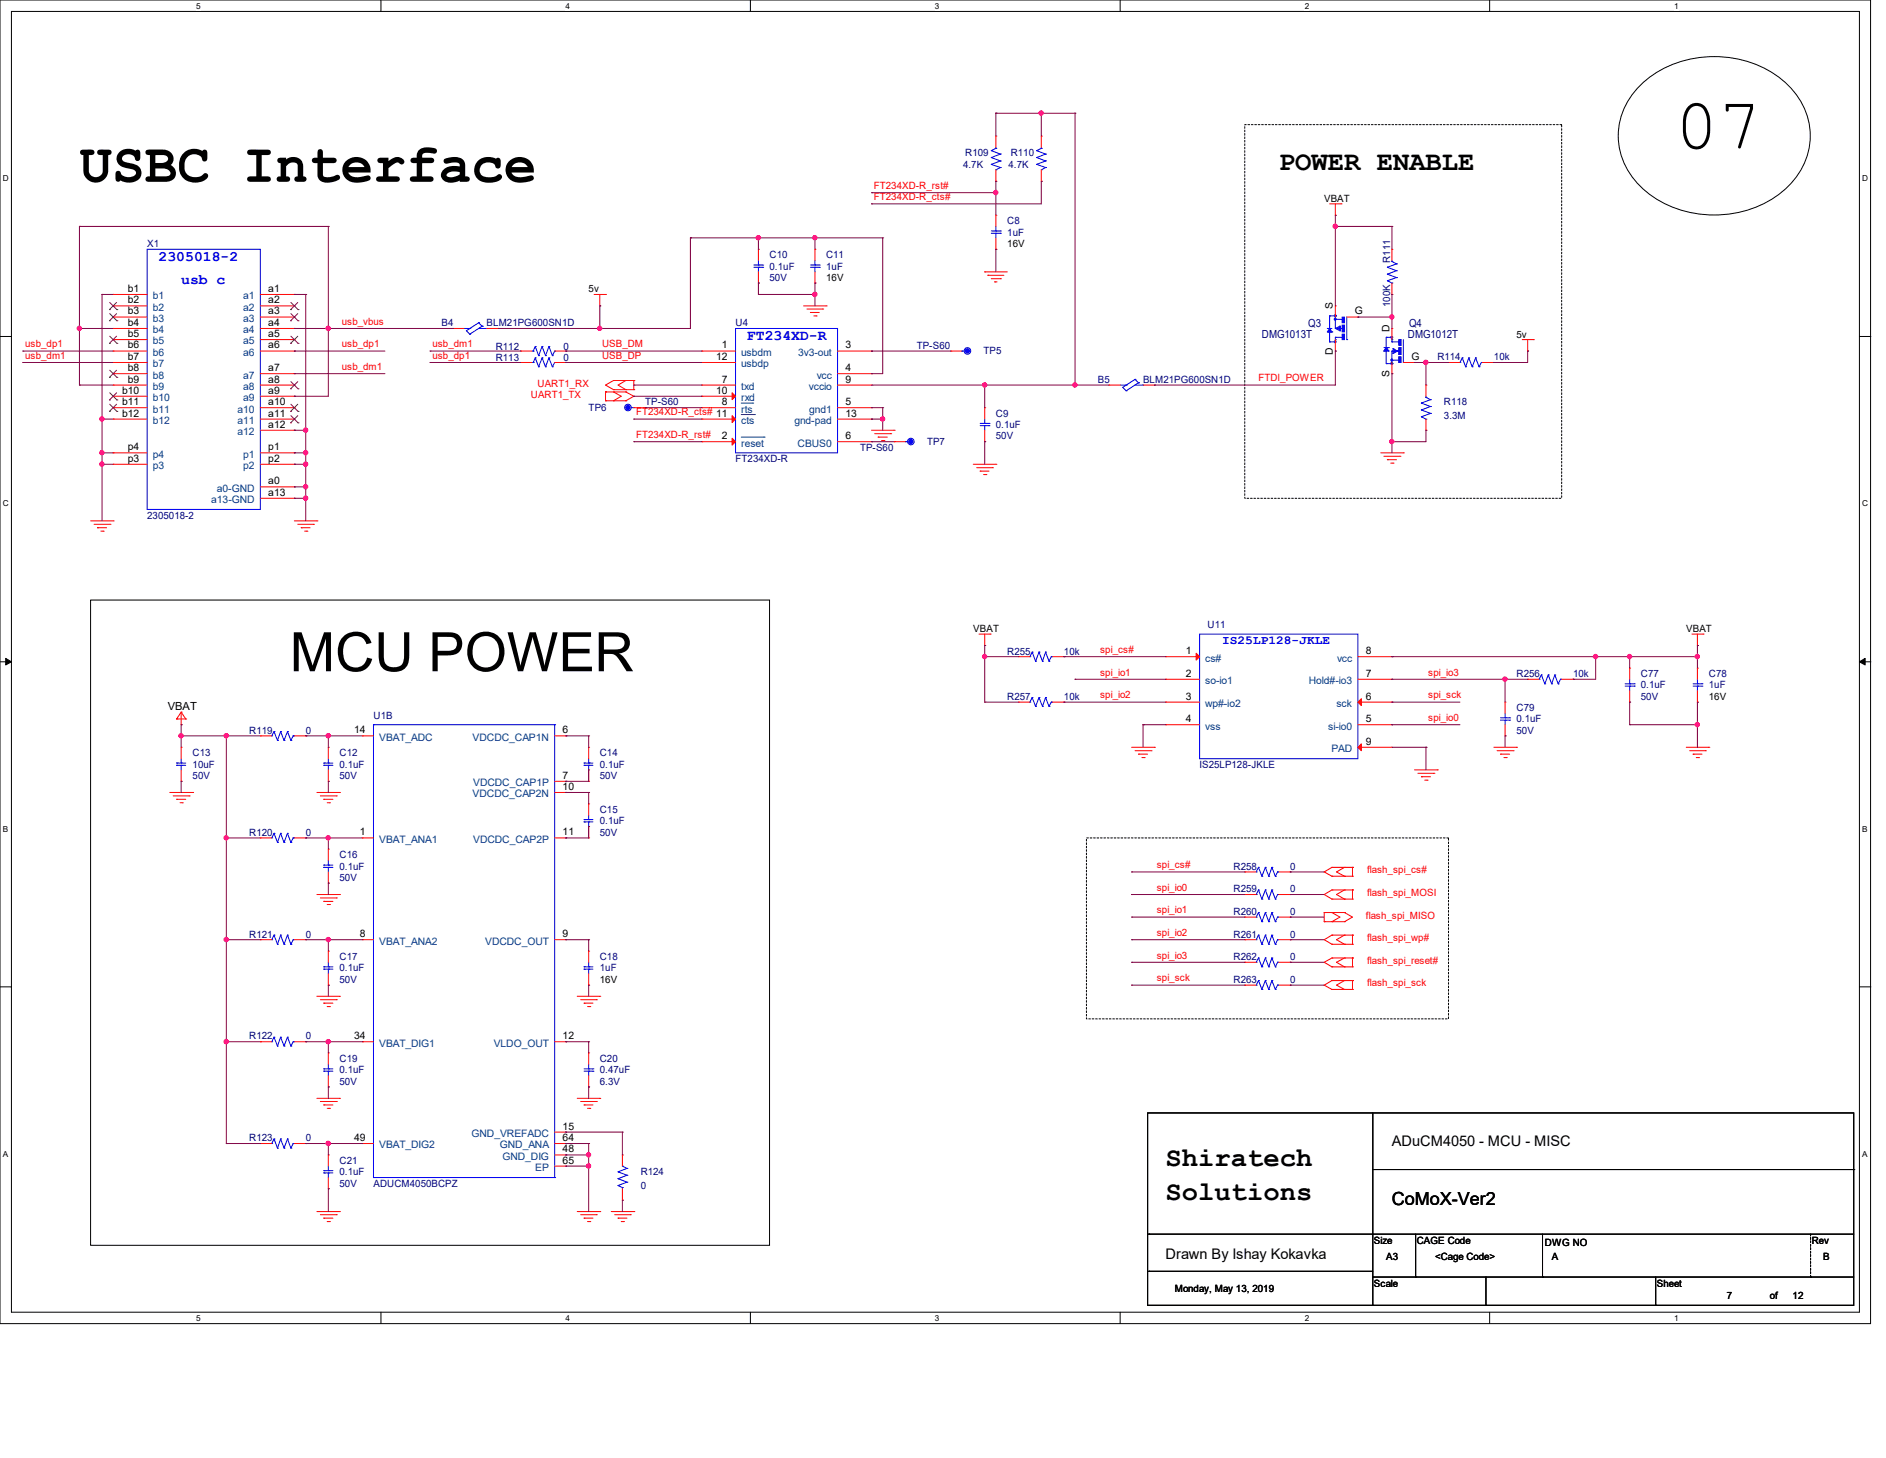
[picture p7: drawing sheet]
<svg xmlns="http://www.w3.org/2000/svg" width="279mm" height="216mm" viewBox="0 0 279 216" stroke-linecap="round" stroke-linejoin="round" font-family="sans-serif">
<defs><g id="words">
<text font-size="10.7" x="248.1" y="22">07</text>
<g font-size="8.1">
<text x="11.8" y="26.9">USBC Interface</text>
<text x="42.9" y="99.4">MCU POWER</text>
</g>
<g font-size="4">
<text x="189.4" y="25.2">POWER ENABLE</text>
<text x="172.7" y="172.7">Shiratech</text>
<text x="172.7" y="177.8">Solutions</text>
</g>
<text font-size="2.7" x="206.2" y="178.4">CoMoX-Ver2</text>
<g font-size="2.2" fill="#00f">
<text x="23.5" y="38.7">2305018-2</text>
<text x="26.8" y="42">usb c</text>
<text x="110.7" y="50.4">FT234XD-R</text>
</g>
<g font-size="2.2">
<text x="206.2" y="169.6">ADuCM4050 - MCU - MISC</text>
<text x="172.7" y="186.4">Drawn By Ishay Kokavka</text>
</g>
<text font-size="1.8" fill="#00f" x="181.1" y="95.4">IS25LP128-JKLE</text>
<g font-size="1.7" fill="#000080">
<text x="186.9" y="50.1">DMG1013T</text>
<text x="193.8" y="48.4">Q3</text>
<text x="208.6" y="50.1">DMG1012T</text>
<text x="208.7" y="48.4">Q4</text>
</g>
<text font-size="1.7" x="24.8" y="105.1">VBAT</text>
<g font-size="1.5" fill="#000080">
<text x="143" y="23.2">R109</text>
<text x="149.7" y="23.2">R110</text>
<text x="142.7" y="24.8">4.7K</text>
<text x="149.4" y="24.8">4.7K</text>
<text x="149.2" y="33.2">C8</text>
<text x="149.2" y="34.9">1uF</text>
<text x="21.8" y="36.6">X1</text>
<text x="114" y="38.3">C10</text>
<text x="114" y="39.9">0.1uF</text>
<text x="114" y="41.6">50V</text>
<text x="122.4" y="38.3">C11</text>
<text x="122.4" y="39.9">1uF</text>
<text x="206" y="38.9" transform="rotate(-90 206 38.9)">R111</text>
<text x="206" y="45.5" transform="rotate(-90 206 45.5)">100K</text>
<text x="65.4" y="48.3">B4</text>
<text x="72.1" y="48.3">BLM21PG600SN1D</text>
<text x="73.4" y="51.8">R112</text>
<text x="73.4" y="53.5">R113</text>
<text x="83.5" y="51.8">0</text>
<text x="83.5" y="53.5">0</text>
<text x="109" y="48.3">U4</text>
<text x="135.8" y="51.6">TP-S60</text>
<text x="145.7" y="52.5">TP5</text>
<text x="212.9" y="53.3">R114</text>
<text x="221.3" y="53.3">10k</text>
<text x="162.6" y="56.7">B5</text>
<text x="169.3" y="56.7">BLM21PG600SN1D</text>
<text x="87.2" y="60.9">TP6</text>
<text x="95.6" y="60">TP-S60</text>
<text x="137.3" y="65.9">TP7</text>
<text x="147.5" y="61.7">C9</text>
<text x="147.5" y="63.4">0.1uF</text>
<text x="147.5" y="65.1">50V</text>
<text x="213.9" y="60">R118</text>
<text x="213.9" y="62.1">3.3M</text>
<text x="109" y="68.4">FT234XD-R</text>
<text x="127.4" y="66.8">TP-S60</text>
<text x="21.8" y="76.8">2305018-2</text>
<text x="178.9" y="92.9">U11</text>
<text x="149.2" y="96.9">R255</text>
<text x="157.6" y="96.9">10k</text>
<text x="224.7" y="100.3">R256</text>
<text x="233.1" y="100.3">10k</text>
<text x="243.1" y="100.3">C77</text>
<text x="243.1" y="101.9">0.1uF</text>
<text x="253.2" y="100.3">C78</text>
<text x="253.2" y="101.9">1uF</text>
<text x="55.3" y="106.5">U1B</text>
<text x="149.2" y="103.6">R257</text>
<text x="157.6" y="103.6">10k</text>
<text x="224.7" y="105.3">C79</text>
<text x="224.7" y="107">0.1uF</text>
<text x="243.1" y="103.6">50V</text>
<text x="28.5" y="112">C13</text>
<text x="28.5" y="113.7">10uF</text>
<text x="36.9" y="108.7">R119</text>
<text x="45.3" y="108.7">0</text>
<text x="50.3" y="112">C12</text>
<text x="50.3" y="113.7">0.1uF</text>
<text x="88.9" y="112">C14</text>
<text x="88.9" y="113.7">0.1uF</text>
<text x="177.7" y="113.7">IS25LP128-JKLE</text>
<text x="224.7" y="108.7">50V</text>
<text x="28.5" y="115.4">50V</text>
<text x="50.3" y="115.4">50V</text>
<text x="88.9" y="115.4">50V</text>
<text x="36.9" y="123.7">R120</text>
<text x="45.3" y="123.7">0</text>
<text x="88.9" y="120.4">C15</text>
<text x="88.9" y="122.1">0.1uF</text>
<text x="88.9" y="123.7">50V</text>
<text x="50.3" y="127.1">C16</text>
<text x="50.3" y="128.8">0.1uF</text>
<text x="50.3" y="130.5">50V</text>
<text x="182.8" y="128.8">R258</text>
<text x="191.1" y="128.8">0</text>
<text x="182.8" y="132.1">R259</text>
<text x="182.8" y="135.5">R260</text>
<text x="191.1" y="132.1">0</text>
<text x="191.1" y="135.5">0</text>
<text x="36.9" y="138.9">R121</text>
<text x="45.3" y="138.9">0</text>
<text x="50.3" y="142.2">C17</text>
<text x="50.3" y="143.9">0.1uF</text>
<text x="88.9" y="142.2">C18</text>
<text x="88.9" y="143.9">1uF</text>
<text x="182.8" y="138.9">R261</text>
<text x="182.8" y="142.2">R262</text>
<text x="191.1" y="138.9">0</text>
<text x="191.1" y="142.2">0</text>
<text x="50.3" y="145.5">50V</text>
<text x="182.8" y="145.5">R263</text>
<text x="191.1" y="145.5">0</text>
<text x="36.9" y="153.9">R122</text>
<text x="45.3" y="153.9">0</text>
<text x="50.3" y="157.3">C19</text>
<text x="50.3" y="159">0.1uF</text>
<text x="50.3" y="160.6">50V</text>
<text x="88.9" y="157.3">C20</text>
<text x="88.9" y="159">0.47uF</text>
<text x="88.9" y="160.6">6.3V</text>
<text x="36.9" y="169">R123</text>
<text x="45.3" y="169">0</text>
<text x="50.3" y="172.4">C21</text>
<text x="50.3" y="174">0.1uF</text>
<text x="50.3" y="175.7">50V</text>
<text x="55.3" y="175.7">ADUCM4050BCPZ</text>
<text x="94.9" y="174">R124</text>
<text x="94.9" y="176.1">0</text>
</g>
<g font-size="1.5" fill="#f00">
<text x="129.5" y="28">FT234XD-R_rst#</text>
<text x="129.5" y="29.6">FT234XD-R_cts#</text>
<text x="3.7" y="51.4">usb_dp1</text>
<text x="3.7" y="53.1">usb_dm1</text>
<text x="50.6" y="48.1">usb_vbus</text>
<text x="50.6" y="51.4">usb_dp1</text>
<text x="64.1" y="51.4">usb_dm1</text>
<text x="64.1" y="53.1">usb_dp1</text>
<text x="89.2" y="51.4">USB_DM</text>
<text x="89.2" y="53.1">USB_DP</text>
<text x="50.6" y="54.8">usb_dm1</text>
<text x="78.7" y="58.9">UART1_TX</text>
<text x="79.6" y="57.4">UART1_RX</text>
<text x="186.4" y="56.5">FTDI_POWER</text>
<text x="94.2" y="61.5">FT234XD-R_cts# 11</text>
<text x="94.2" y="64.9">FT234XD-R_rst#</text>
<text x="163" y="96.7">spi_cs#</text>
<text x="163" y="100">spi_io1</text>
<text x="211.6" y="100">spi_io3</text>
<text x="163" y="103.4">spi_io2</text>
<text x="211.6" y="103.4">spi_sck</text>
<text x="211.6" y="106.8">spi_io0</text>
<text x="171.4" y="128.6">spi_cs#</text>
<text x="171.4" y="131.9">spi_io0</text>
<text x="202.5" y="129.3">flash_spi_cs#</text>
<text x="171.4" y="135.3">spi_io1</text>
<text x="202.4" y="136.1">flash_spi_MISO</text>
<text x="202.5" y="132.6">flash_spi_MOSI</text>
<text x="171.4" y="138.6">spi_io2</text>
<text x="171.4" y="141.9">spi_io3</text>
<text x="202.5" y="139.3">flash_spi_wp#</text>
<text x="202.5" y="142.7">flash_spi_reset#</text>
<text x="171.4" y="145.3">spi_sck</text>
<text x="202.5" y="146.1">flash_spi_sck</text>
</g>
<g font-size="1.5">
<text x="196.2" y="29.9">VBAT</text>
<text x="122.4" y="41.6">16V</text>
<text x="149.2" y="36.6">16V</text>
<text x="18.9" y="43.2">b1</text>
<text x="18.9" y="44.9">b2</text>
<text x="18.9" y="46.6">b3</text>
<text x="39.8" y="43.2">a1</text>
<text x="39.8" y="44.9">a2</text>
<text x="39.8" y="46.6">a3</text>
<text x="87.2" y="43.3">5v</text>
<text x="197.4" y="45.8" transform="rotate(-90 197.4 45.8)">S</text>
<text x="200.7" y="46.6">G</text>
<text x="18.9" y="48.3">b4</text>
<text x="18.9" y="49.9">b5</text>
<text x="18.9" y="51.6">b6</text>
<text x="18.9" y="53.3">b7</text>
<text x="39.8" y="48.3">a4</text>
<text x="39.8" y="49.9">a5</text>
<text x="39.8" y="51.6">a6</text>
<text x="106.1" y="53.3">12</text>
<text x="106.9" y="51.6">1</text>
<text x="125.3" y="51.6">3</text>
<text x="197.4" y="52.6" transform="rotate(-90 197.4 52.6)">D</text>
<text x="205.8" y="49.1" transform="rotate(-90 205.8 49.1)">D</text>
<text x="209.1" y="53.3">G</text>
<text x="224.7" y="50">5v</text>
<text x="18.1" y="58.3">b10</text>
<text x="18.1" y="60">b11</text>
<text x="18.9" y="54.9">b8</text>
<text x="18.9" y="56.6">b9</text>
<text x="39.8" y="54.9">a7</text>
<text x="39.8" y="56.6">a8</text>
<text x="39.8" y="58.3">a9</text>
<text x="39.8" y="60">a10</text>
<text x="106.1" y="58.3">10</text>
<text x="106.9" y="56.6">7</text>
<text x="106.9" y="60">8</text>
<text x="125.3" y="54.9">4</text>
<text x="125.3" y="56.6">9</text>
<text x="125.3" y="60">5</text>
<text x="205.8" y="55.9" transform="rotate(-90 205.8 55.9)">S</text>
<text x="18.1" y="61.7">b12</text>
<text x="39.8" y="61.7">a11</text>
<text x="39.8" y="63.3">a12</text>
<text x="106.9" y="65">2</text>
<text x="125.3" y="61.7">13</text>
<text x="125.3" y="65">6</text>
<text x="18.9" y="68.4">p3</text>
<text x="18.9" y="66.7">p4</text>
<text x="39.8" y="66.7">p1</text>
<text x="39.8" y="68.4">p2</text>
<text x="39.8" y="71.7">a0</text>
<text x="39.8" y="73.4">a13</text>
<text x="144.2" y="93.6">VBAT</text>
<text x="249.8" y="93.6">VBAT</text>
<text x="175.7" y="96.9">1</text>
<text x="175.7" y="100.2">2</text>
<text x="202.4" y="96.9">8</text>
<text x="202.4" y="100.2">7</text>
<text x="175.7" y="103.6">3</text>
<text x="175.7" y="106.9">4</text>
<text x="202.4" y="103.6">6</text>
<text x="202.4" y="106.9">5</text>
<text x="253.2" y="103.6">16V</text>
<text x="52.5" y="108.6">14</text>
<text x="83.4" y="108.6">6</text>
<text x="202.4" y="110.3">9</text>
<text x="83.4" y="115.3">7</text>
<text x="83.4" y="117">10</text>
<text x="53.3" y="123.7">1</text>
<text x="83.4" y="123.7">11</text>
<text x="53.3" y="138.8">8</text>
<text x="83.4" y="138.8">9</text>
<text x="88.9" y="145.5">16V</text>
<text x="52.5" y="153.9">34</text>
<text x="83.4" y="153.9">12</text>
<text x="83.4" y="167.3">15</text>
<text x="52.5" y="169">49</text>
<text x="83.4" y="172.3">65</text>
<text x="83.4" y="169">64</text>
<text x="83.4" y="170.6">48</text>
<text x="203.5" y="184.3">Size</text>
<text x="209.9" y="184.3">CAGE Code</text>
<text x="228.9" y="184.4">DWG NO</text>
<text x="268.4" y="184.3">Rev</text>
<text x="174" y="191.3">Monday, May 13, 2019</text>
<text x="203.5" y="190.6">Scale</text>
<text x="205.4" y="186.6">A3</text>
<text x="212.6" y="186.6">&lt;Cage Code&gt;</text>
<text x="229.9" y="186.6">A</text>
<text x="245.4" y="190.6">Sheet</text>
<text x="270.1" y="186.6">B</text>
<text x="255.8" y="192.3">7</text>
<text x="262.2" y="192.3">of</text>
<text x="265.6" y="192.3">12</text>
</g>
<g font-size="1.5" fill="#004080">
<text x="22.6" y="44.3">b1</text>
<text x="22.6" y="46">b2</text>
<text x="22.6" y="47.7">b3</text>
<text x="36" y="44.3">a1</text>
<text x="36" y="46">a2</text>
<text x="36" y="47.7">a3</text>
<text x="22.6" y="49.4">b4</text>
<text x="22.6" y="51">b5</text>
<text x="22.6" y="52.7">b6</text>
<text x="36" y="49.4">a4</text>
<text x="36" y="51">a5</text>
<text x="36" y="52.7">a6</text>
<text x="109.8" y="52.7">usbdm</text>
<text x="118.2" y="52.7">3v3-out</text>
<text x="22.6" y="54.4">b7</text>
<text x="22.6" y="56">b8</text>
<text x="22.6" y="57.7">b9</text>
<text x="22.6" y="59.4">b10</text>
<text x="36" y="56">a7</text>
<text x="36" y="57.7">a8</text>
<text x="36" y="59.4">a9</text>
<text x="109.8" y="54.4">usbdp</text>
<text x="109.8" y="57.7">txd</text>
<text x="109.8" y="59.4">rxd</text>
<text x="119.8" y="57.7">vccio</text>
<text x="121" y="56">vcc</text>
<text x="22.6" y="61.1">b11</text>
<text x="22.6" y="62.8">b12</text>
<text x="35.2" y="61.1">a10</text>
<text x="35.2" y="62.8">a11</text>
<text x="35.2" y="64.4">a12</text>
<text x="109.8" y="61.1">rts</text>
<text x="109.8" y="62.8">cts</text>
<text x="117.7" y="62.8">gnd-pad</text>
<text x="119.9" y="61.1">gnd1</text>
<text x="22.6" y="69.5">p3</text>
<text x="22.6" y="67.8">p4</text>
<text x="36" y="67.8">p1</text>
<text x="36" y="69.5">p2</text>
<text x="109.8" y="66.1">reset</text>
<text x="118.2" y="66.1">CBUS0</text>
<text x="31.3" y="74.5">a13-GND</text>
<text x="32.1" y="72.8">a0-GND</text>
<text x="178.6" y="98">cs#</text>
<text x="178.6" y="101.3">so-io1</text>
<text x="193.9" y="101.3">Hold#-io3</text>
<text x="198.1" y="98">vcc</text>
<text x="178.6" y="104.7">wp#-io2</text>
<text x="198" y="104.7">sck</text>
<text x="56.2" y="109.7">VBAT_ADC</text>
<text x="70" y="109.7">VDCDC_CAP1N</text>
<text x="178.6" y="108">vss</text>
<text x="196.8" y="108">si-io0</text>
<text x="197.2" y="111.4">PAD</text>
<text x="70" y="118.1">VDCDC_CAP2N</text>
<text x="70.1" y="116.4">VDCDC_CAP1P</text>
<text x="56.2" y="124.8">VBAT_ANA1</text>
<text x="70.1" y="124.8">VDCDC_CAP2P</text>
<text x="56.2" y="139.9">VBAT_ANA2</text>
<text x="71.9" y="139.9">VDCDC_OUT</text>
<text x="56.2" y="155">VBAT_DIG1</text>
<text x="73.2" y="155">VLDO_OUT</text>
<text x="56.2" y="170.1">VBAT_DIG2</text>
<text x="69.8" y="168.4">GND_VREFADC</text>
<text x="74" y="170.1">GND_ANA</text>
<text x="74.4" y="171.7">GND_DIG</text>
<text x="79.3" y="173.4">EP</text>
</g>
<g font-size="1.2">
<text x="29" y="1.3">5</text>
<text x="83.8" y="1.3">4</text>
<text x="138.5" y="1.3">3</text>
<text x="193.3" y="1.3">2</text>
<text x="248" y="1.3">1</text>
<text x=".4" y="26.8">D</text>
<text x="275.9" y="26.8">D</text>
<text x=".4" y="75">C</text>
<text x="275.9" y="75">C</text>
<text x=".4" y="123.1">B</text>
<text x="275.9" y="123.1">B</text>
<text x=".4" y="171.3">A</text>
<text x="275.9" y="171.3">A</text>
<text x="29" y="195.6">5</text>
<text x="83.8" y="195.6">4</text>
<text x="138.5" y="195.6">3</text>
<text x="193.3" y="195.6">2</text>
<text x="248" y="195.6">1</text>
</g>
</g></defs>
<path d="M0 0h277.1v196h-277.1zM1.7 1.7h273.8v192.6h-273.8z" fill="none" stroke="#000" stroke-width=".15"/>
<g fill="#fff">
<path d="M29 .2h.7v1.3h-.7z"/>
<path d="M29 194.5h.7v1.3h-.7z"/>
</g>
<path d="M56.4 0v1.7M56.4 194.3v1.7" fill="none" stroke="#000" stroke-width=".15"/>
<g fill="#fff">
<path d="M83.8 .2h.6v1.3h-.6z"/>
<path d="M83.8 194.5h.6v1.3h-.6z"/>
</g>
<path d="M111.2 0v1.7M111.2 194.3v1.7" fill="none" stroke="#000" stroke-width=".15"/>
<g fill="#fff">
<path d="M138.5 .2h.6v1.3h-.6z"/>
<path d="M138.5 194.5h.6v1.3h-.6z"/>
</g>
<path d="M165.9 0v1.7M165.9 194.3v1.7" fill="none" stroke="#000" stroke-width=".15"/>
<g fill="#fff">
<path d="M193.3 .2h.6v1.3h-.6z"/>
<path d="M193.3 194.5h.6v1.3h-.6z"/>
</g>
<path d="M220.7 0v1.7M220.7 194.3v1.7" fill="none" stroke="#000" stroke-width=".15"/>
<g fill="#fff">
<path d="M248 .2h.7v1.3h-.7z"/>
<path d="M248 194.5h.7v1.3h-.7z"/>
<path d="M.4 25.7h.9v1.4h-.9z"/>
<path d="M275.9 25.7h.8v1.4h-.8z"/>
<path d="M.4 73.9h.9v1.3h-.9z"/>
<path d="M275.9 73.9h.8v1.3h-.8z"/>
</g>
<path d="M0 49.8h1.7M275.5 49.8h1.7" fill="none" stroke="#000" stroke-width=".15"/>
<g fill="#fff">
<path d="M.4 122h.8v1.4h-.8z"/>
<path d="M275.9 122h.7v1.4h-.7z"/>
</g>
<path d="M0 98h1.7M275.5 98h1.7" fill="none" stroke="#000" stroke-width=".15"/>
<path d="M.8 97.5l.9 .5-.9 .5zM275.5 98l.8-.5v1z" fill="#000" stroke="#000" stroke-width=".15"/>
<g fill="#fff">
<path d="M.4 170.2h.8v1.3h-.8z"/>
<path d="M275.9 170.2h.7v1.3h-.7z"/>
</g>
<g fill="none" stroke="#000" stroke-width=".15">
<path d="M243.4 12.3a16.3 16.3 0 0 1 21.1 0 10.3 10.3 0 0 1 0 15.7 16.3 16.3 0 0 1-21.1 0 10.3 10.3 0 0 1 0-15.7zM13.4 88.9h100.6v95.5h-100.6zM0 146.1h1.7M275.5 146.1h1.7M170 164.8h104.6v28.5h-104.6zM203.4 173.2h71.2M203.4 164.8v28.5M274.6 173.2h.1M170.2 188.3h.1M170.2 182.8h.1M170.2 188.3h33.2M170.2 182.8h104.4"/>
<path d="M203.4 189.1h.1M203.4 193.3h.1M203.4 189.1h71.2M209.7 189.1h.1M209.7 182.8v6.3M220.1 193.3h.1M220.1 189.1v4.2M228.5 189.1h.1M228.5 182.8v6.3M245.3 193.3h.1M245.3 189.1v4.2"/>
</g>
<path d="M184.4 18.5h47v55.3h-47zM268.2 182.8v6.3M268.2 189.1h.1" fill="none" stroke="#000" stroke-width=".15" stroke-dasharray=".3"/>
<path d="M161 124.1h53.6v26.8h-53.6z" fill="none" stroke="#000" stroke-width=".15" stroke-dasharray=".3 .3"/>
<g fill="none" stroke="#f00" stroke-width=".15">
<path d="M112.4 36.9h.1M112.4 36.9v1.7M120.7 36.9h.1M120.7 36.9v1.7M147.5 26.8h.1M147.5 20.2h.1M147.5 31.9h.1M147.5 36.9h.1M147.5 20.2v1.6M147.5 25.1v1.7M147.5 31.9v1.6M147.5 35.2v1.7"/>
<path d="M154.3 26.8h.1M154.3 20.2h.1M154.3 20.2v1.6M154.3 25.1v1.7M197 30.2h1.7M197.8 31.9h.1M197.8 30.2v1.7M198.7 30.2h.1M206.2 36.9h.1M206.2 36.9v1.7M16.8 43.6h.1M16.8 45.3h.1"/>
<path d="M16.8 46.9h.1M16.8 48.6h.1M16.8 50.3h.1M16.8 52h.1M16.8 53.7h.1M16.8 55.3h.1M16.8 57h.1M16.8 58.7h.1M16.8 45.3h5M16.8 43.6h5M16.8 50.3h5M16.8 52h5"/>
<path d="M16.8 53.7h5M16.8 48.6h5M16.8 46.9h5M16.8 55.3h5M16.8 57h5M16.8 58.7h5M38.6 45.3h5M38.6 43.6h5M38.6 50.3h5M38.6 52h5M38.6 48.6h5M38.6 46.9h5"/>
<path d="M38.6 55.3h5M38.6 57h5M38.6 58.7h5M43.6 43.6h.1M43.6 45.3h.1M43.6 46.9h.1M43.6 48.6h.1M43.6 50.3h.1M43.6 52h.1M43.6 55.3h.1M43.6 57h.1M43.6 58.7h.1"/>
<path d="M67.1 48.6h.1M67.1 48.6h1.6M72.1 48.6h1.7M73.8 48.6h.1M77.1 52h.1M77.1 53.7h.1M77.1 52h1.7M77.1 53.7h1.7M82.2 52h1.6M82.2 53.7h1.6M83.8 52h.1M83.8 53.7h.1"/>
<path d="M88 43.6h1.7M88.9 45.3h.1M88.9 43.6v1.7M89.7 43.6h.1M89.7 58h.1M89.7 59.4h.1M89.7 58v1.4M89.7 58h3M89.7 59.4h3M90.9 58h.1M90.9 59.4h.1M90.9 56.3h.1"/>
<path d="M90.9 57.7h.1M90.9 58l1.1 .7-1.1 .7M90.9 56.3l-1.2 .7 1.2 .7M90.9 56.3h3M90.9 57.7h3M92.7 58h.1M92.7 59.4h.1M92.7 56.3h.1M92.7 57.7h.1M92.7 58l1.2 .7-1.2 .7M92.7 56.3l-1.1 .7 1.1 .7M93.9 56.3h.1"/>
<path d="M93.9 57.7h.1M93.9 56.3v1.4M104 52h.1M104 53.7h.1M104 57h.1M104 58.7h.1M104 52h5M104 53.7h5M104 57h5M104 58.7h5M112.4 41.9h.1M112.4 40.3v1.6"/>
<path d="M119 45.3h3.4M119.5 45.8h2.4M120.1 46.3h.1M120.1 46.3h1.3M120.6 46.8h.3M120.7 41.9h.1M120.7 40.3v1.6M120.9 46.8h.1M121.9 45.8h.1M122.4 45.3h.1M124.1 52h5M124.1 55.3h5"/>
<path d="M124.1 57h5M129.1 52h.1M129.1 55.3h.1M129.1 57h.1M140.8 52h.1M140.8 52h1.7M145.9 40.3h.1M145.9 40.3h3.3M146.3 40.8h.1M146.3 40.8h2.4M146.9 41.3h1.3M147.4 41.7h.1"/>
<path d="M147.4 41.7h.3M148.2 41.3h.1M164.3 57h.1M164.3 57h1.7M169.3 57h1.7M171 57h.1M197.8 52h.1M197.8 45.3h.1M197.8 45.3v1.6M197.8 50.3v1.7M199.5 46.9h1.7M201.2 46.9h.1"/>
<path d="M206.2 43.6h.1M206.2 48.6h.1M206.2 55.3h.1M206.2 41.9v1.7M206.2 48.6v1.7M206.2 53.7v1.6M207.9 53.7h1.6M209.5 53.7h.1M211.2 57h.1M211.2 57v1.7M214.6 53.7h.1M214.6 53.7h1.7"/>
<path d="M219.6 53.7h1.7M221.3 53.7h.1M225.5 50.3h1.7M226.3 52h.1M226.3 50.3v1.7M227.2 50.3h.1M13.4 77.1h3.4M13.9 77.6h2.4M14.4 78.1h.1M14.4 78.1h1.4M14.9 78.7h.4M15.3 78.7h.1"/>
<path d="M16.3 77.6h.1M16.8 77.1h.1M16.8 60.4h.1M16.8 62.1h.1M16.8 68.7h.1M16.8 67.1h.1M16.8 68.7h5M16.8 67.1h5M16.8 60.4h5M16.8 62.1h5M38.6 63.7h5M38.6 68.7h5"/>
<path d="M38.6 67.1h5M38.6 60.4h5M38.6 62.1h5M38.6 72.1h5M38.6 73.8h5M43.6 60.4h.1M43.6 62.1h.1M43.6 63.7h.1M43.6 67.1h.1M43.6 68.7h.1M43.6 72.1h.1M43.6 73.8h.1"/>
<path d="M43.6 77.1h3.3M44.1 77.6h2.3M44.6 78.1h.1M44.6 78.1h1.3M45.1 78.7h.4M45.5 78.7h.1M46.4 77.6h.1M46.9 77.1h.1M93.9 60.4h1.7M95.6 60.4h.1M104 60.4h.1M104 62.1h.1"/>
<path d="M104 65.4h.1M104 60.4h5M104 65.4h5M104 62.1h5M124.1 60.4h5M124.1 65.4h5M124.1 62.1h5M129.1 60.4h.1M129.1 62.1h.1M129.1 65.4h.1M129.1 63.7h3.4M129.6 64.2h2.4"/>
<path d="M130.1 64.7h.1M130.1 64.7h1.3M130.6 65.2h.3M130.9 65.2h.1M132 64.2h.1M132.5 63.7h.1M132.5 65.4h.1M132.5 65.4h1.6M144.2 68.7h3.3M144.7 69.3h2.3M145.2 69.8h.1M145.2 69.8h1.3"/>
<path d="M145.7 70.3h.3M145.9 60.4h.1M145.9 65.4h.1M145.9 60.4v1.7M145.9 63.7v1.7M146 70.3h.1M147 69.3h.1M147.5 68.7h.1M204.6 67.1h3.3M205 67.6h2.4M205.5 68.1h.1M205.5 68.1h1.4"/>
<path d="M206 68.6h.4M206.4 68.6h.1M207.4 67.6h.1M207.9 67.1h.1M211.2 63.7h.1M211.2 62.1v1.6M145 93.9h1.7M145.9 95.6h.1M145.9 93.9v1.7M146.7 93.9h.1M150.9 97.2h.1M150.9 97.2h1.7"/>
<path d="M155.9 97.2h1.7M157.6 97.2h.1M172.7 97.2h.1M172.7 97.2h5M201.2 97.2h5M206.2 97.2h.1M241.4 98.9h.1M241.4 98.9v1.7M250.7 93.9h1.6M251.5 95.6h.1M251.5 98.9h.1M251.5 93.9v1.7"/>
<path d="M251.5 98.9v1.7M252.3 93.9h.1M25.1 117.3h3.4M25.7 117.9h2.3M26.2 106.5h.1M26.2 118.4h.1M26.2 106.5h1.3M26.2 118.4h1.3M26.7 118.9h.3M26.8 105.5h.1M26.8 107.3h.1M26.8 115.7h.1"/>
<path d="M26.8 110.7h.1M26.8 105.5l.7 1M26.8 105.5l-.6 1M26.8 105.6v1.7M26.8 110.7v1.7M26.8 114v1.7M27 118.9h.1M27.5 106.5h.1M28 117.9h.1M28.5 117.3h.1M38.6 109h.1M38.6 109h1.7"/>
<path d="M43.6 109h1.7M45.3 109h.1M46.9 117.3h3.4M47.5 117.9h2.3M48 118.4h.1M48 118.4h1.3M48.5 118.9h.3M48.6 115.7h.1M48.6 110.7h.1M48.6 110.7v1.7M48.6 114v1.7M48.8 118.9h.1"/>
<path d="M49.8 117.9h.1M50.3 117.3h.1M53.7 109h.1M53.7 109h1.6M82.2 117.3h1.6M82.2 109h1.6M82.2 115.7h1.6M83.8 109h.1M83.8 115.7h.1M83.8 117.3h.1M87.2 115.7h.1M87.2 110.7h.1"/>
<path d="M87.2 119h.1M87.2 110.7v1.7M87.2 114v1.7M87.2 119v1.7M150.9 104h.1M150.9 104h1.7M155.9 104h1.7M157.6 104h.1M167.6 110.7h3.4M168.1 111.2h2.4M168.7 111.7h.1M168.7 111.7h1.3"/>
<path d="M169.2 112.2h.3M169.5 112.2h.1M170.5 111.2h.1M171 110.7h.1M172.7 100.6h.1M172.7 104h.1M172.7 107.3h.1M172.7 100.6h5M172.7 104h5M172.7 107.3h5M201.2 110.7h5M201.2 100.6h5"/>
<path d="M201.2 104h5M201.2 107.3h5M206.2 100.6h.1M206.2 104h.1M206.2 107.3h.1M206.2 110.7h.1M209.5 114h3.4M210.1 114.5h2.3M210.6 115h.1M210.6 115h1.3M211.1 115.5h.3M211.4 115.5h.1"/>
<path d="M212.4 114.5h.1M212.9 114h.1M221.3 110.7h3.4M221.8 111.2h2.4M222.3 111.7h.1M222.3 111.7h1.3M222.8 112.2h.3M223 104h.1M223 109h.1M223 104v1.6M223 107.3v1.7M223.1 112.2h.1"/>
<path d="M224.2 111.2h.1M224.7 110.7h.1M226.3 100.6h.1M226.3 100.6h1.7M231.4 100.6h1.6M233 100.6h.1M241.4 104h.1M241.4 102.3v1.7M249.8 110.7h3.4M250.3 111.2h2.3M250.8 111.7h.1M250.8 111.7h1.3"/>
<path d="M251.3 112.2h.3M251.5 104h.1M251.5 102.3v1.7M251.6 112.2h.1M252.6 111.2h.1M253.2 110.7h.1M38.6 124.1h.1M38.6 139.1h.1M38.6 139.1h1.7M38.6 124.1h1.7M43.6 139.1h1.7M43.6 124.1h1.7"/>
<path d="M45.3 124.1h.1M45.3 139.1h.1M46.9 132.5h3.4M47.5 133h2.3M48 133.5h.1M48 133.5h1.3M48.5 133.9h.3M48.6 130.8h.1M48.6 125.7h.1M48.6 125.7v1.7M48.6 129.1v1.7M48.8 133.9h.1"/>
<path d="M49.8 133h.1M50.3 132.5h.1M53.7 124.1h.1M53.7 139.1h.1M53.7 139.1h1.6M53.7 124.1h1.6M82.2 139.1h1.6M82.2 124.1h1.6M83.8 124.1h.1M83.8 139.1h.1M87.2 124.1h.1M87.2 122.4v1.7"/>
<path d="M184.4 139.1h.1M184.4 132.5h.1M184.4 135.8h.1M184.4 129.1h.1M184.4 132.5h1.7M184.4 139.1h1.7M184.4 135.8h1.7M184.4 129.1h1.7M189.4 132.5h1.7M189.4 139.1h1.7M189.4 135.8h1.7M189.4 129.1h1.7"/>
<path d="M191.1 139.1h.1M191.1 132.5h.1M191.1 135.8h.1M191.1 129.1h.1M196.2 135.1h.1M196.2 136.5h.1M196.2 135.1v1.4M196.2 135.1h3M196.2 136.5h3M197.3 128.4h.1M197.3 129.8h.1M197.3 131.8h.1"/>
<path d="M197.3 133.1h.1M197.3 135.1h.1M197.3 136.5h.1M197.3 138.5h.1M197.3 139.8h.1M197.3 128.4l-1.1 .7 1.1 .7M197.3 128.4h3.1M197.3 129.8h3.1M197.3 131.8l-1.1 .7 1.1 .6M197.3 131.8h3.1M197.3 133.1h3.1M197.3 135.1l1.2 .7-1.2 .7"/>
<path d="M197.3 138.5l-1.1 .6 1.1 .7M197.3 138.5h3.1M197.3 139.8h3.1M199.2 128.4h.1M199.2 129.8h.1M199.2 131.8h.1M199.2 133.1h.1M199.2 135.1h.1M199.2 136.5h.1M199.2 138.5h.1M199.2 139.8h.1M199.2 128.4l-1.2 .7 1.2 .7"/>
<path d="M199.2 131.8l-1.2 .7 1.2 .6M199.2 135.1l1.2 .7-1.2 .7M199.2 138.5l-1.2 .6 1.2 .7M200.4 128.4h.1M200.4 129.8h.1M200.4 131.8h.1M200.4 133.1h.1M200.4 138.5h.1M200.4 139.8h.1M200.4 128.4v1.4M200.4 131.8v1.3M200.4 138.5v1.3"/>
<path d="M38.6 154.3h.1M38.6 154.3h1.7M43.6 154.3h1.7M45.3 154.3h.1M46.9 147.5h3.4M47.5 148h2.3M48 148.5h.1M48 148.5h1.3M48.5 149.1h.3M48.6 145.9h.1M48.6 140.8h.1M48.6 155.9h.1"/>
<path d="M48.6 140.8v1.7M48.6 144.2v1.7M48.6 155.9v1.7M48.6 159.3v1.7M48.8 149.1h.1M49.8 148h.1M50.3 147.5h.1M53.7 154.3h.1M53.7 154.3h1.6M82.2 154.3h1.6M83.8 154.3h.1M85.5 147.5h3.4"/>
<path d="M86 148h2.3M86.5 148.5h.1M86.5 148.5h1.3M87 149.1h.4M87.2 145.9h.1M87.2 140.8h.1M87.2 155.9h.1M87.2 140.8v1.7M87.2 144.2v1.7M87.2 155.9v1.7M87.2 159.3v1.7M87.4 149.1h.1"/>
<path d="M88.3 148h.1M88.9 147.5h.1M184.4 142.5h.1M184.4 145.9h.1M184.4 142.5h1.7M184.4 145.9h1.7M189.4 142.5h1.7M189.4 145.9h1.7M191.1 142.5h.1M191.1 145.9h.1M197.3 141.9h.1M197.3 143.2h.1"/>
<path d="M197.3 145.2h.1M197.3 146.5h.1M197.3 141.9l-1.1 .6 1.1 .7M197.3 141.9h3.1M197.3 143.2h3.1M197.3 145.2l-1.1 .7 1.1 .6M197.3 145.2h3.1M197.3 146.5h3.1M199.2 141.9h.1M199.2 143.2h.1M199.2 145.2h.1M199.2 146.5h.1"/>
<path d="M199.2 141.9l-1.2 .6 1.2 .7M199.2 145.2l-1.2 .7 1.2 .6M200.4 141.9h.1M200.4 143.2h.1M200.4 145.2h.1M200.4 146.5h.1M200.4 141.9v1.3M200.4 145.2v1.3M38.6 169.3h.1M38.6 169.3h1.7M43.6 169.3h1.7M45.3 169.3h.1"/>
<path d="M46.9 162.6h3.4M46.9 179.4h3.4M47.5 163.1h2.3M47.5 179.9h2.3M48 163.6h.1M48 163.6h1.3M48.5 164.1h.3M48.6 161h.1M48.6 176h.1M48.6 171h.1M48.6 171v1.7M48.6 174.4v1.6"/>
<path d="M48.8 164.1h.1M49.8 179.9h.1M49.8 163.1h.1M50.3 179.4h.1M50.3 162.6h.1M53.7 169.3h.1M53.7 169.3h1.6M82.2 172.7h1.6M82.2 169.3h1.6M82.2 171h1.6M82.2 167.6h1.6M83.8 172.7h.1"/>
<path d="M83.8 169.3h.1M83.8 171h.1M83.8 167.6h.1M85.5 162.6h3.4M85.5 179.4h3.4M86 163.1h2.3M86 179.9h2.3M86.5 163.6h.1M86.5 163.6h1.3M87 164.1h.4M87.2 161h.1M87.4 164.1h.1"/>
<path d="M88.3 163.1h.1M88.3 179.9h.1M88.9 162.6h.1M88.9 179.4h.1M90.6 179.4h3.3M91.1 179.9h2.3M92.2 171h.1M92.2 177.7h.1M92.2 171v1.7M92.2 176v1.7M93.4 179.9h.1M93.9 179.4h.1"/>
<path d="M48 180.4h.1M48 180.4h1.3M48.5 180.9h.3M48.8 180.9h.1M86.5 180.4h.1M86.5 180.4h1.3M87 180.9h.4M87.4 180.9h.1M91.6 180.4h.1M91.6 180.4h1.3M92 180.9h.4M92.4 180.9h.1"/>
</g>
<g fill="none" stroke="#00f" stroke-width=".15">
<path d="M21.8 36.9h16.8v38.5h-16.8zM111.7 39.2h1.3M111.7 39.6h1.3M112.4 39.2h.1M112.4 39.6h.1M112.4 38.6v.6M112.4 39.6v.7M113 39.2h.1M113 39.6h.1M120.1 39.2h1.3M120.1 39.6h1.3M120.7 39.2h.1"/>
<path d="M120.7 39.6h.1M120.7 38.6v.6M120.7 39.6v.7M121.4 39.2h.1M121.4 39.6h.1M146.9 22.3h.1M146.9 23.3h.1M146.9 24.3h.1M146.9 22.3l1.3 .5M146.9 23.3l1.3 .5M146.9 24.3l1.3 .5M146.9 34.2h1.3"/>
<path d="M146.9 34.5h1.3M147.5 25.1h.1M147.5 22h.1M147.5 34.2h.1M147.5 34.5h.1M147.5 22l-.6 .3M147.5 21.8v.2M147.5 33.5v.7M147.5 34.5v.7M148.2 22.8h.1M148.2 23.8h.1M148.2 24.8h.1"/>
<path d="M148.2 34.2h.1M148.2 34.5h.1M148.2 22.8l-1.3 .5M148.2 23.8l-1.3 .5M148.2 24.8l-.7 .3M153.6 22.3h.1M153.6 23.3h.1M153.6 24.3h.1M153.6 22.3l1.3 .5M153.6 23.3l1.3 .5M153.6 24.3l1.3 .5M154.3 25.1h.1"/>
<path d="M154.3 22h.1M154.3 22l-.7 .3M154.3 21.8v.2M154.9 22.8h.1M154.9 23.8h.1M154.9 24.8h.1M154.9 22.8l-1.3 .5M154.9 23.8l-1.3 .5M154.9 24.8l-.6 .3M205.5 39.6h.1M205.5 39.6l1.4 .5M206.2 38.7h.1"/>
<path d="M206.2 38.7l.7 .4M206.2 38.6v.1M206.9 39.1h.1M206.9 39.1l-1.4 .5M68.7 48.6h.9M69.6 49.5h.1M69.6 48.6h.1M70.9 47.8h.1M70.9 47.8l-1.8 1.2 .5 .5M70.9 47.8l.5 .5M70.9 48.6h1.2M71.4 48.3h.1"/>
<path d="M71.4 48.3l-1.8 1.2M72.1 48.6h.1M78.8 52h.2M78.8 53.7h.2M79 52h.1M79 53.7h.1M79.3 51.3h.1M79.3 53h.1M79.3 51.3l-.3 .7M79.3 51.3l.5 1.4M79.3 53l-.3 .7M79.3 53l.5 1.3"/>
<path d="M79.8 52.7h.1M79.8 54.3h.1M80.3 51.3h.1M80.3 53h.1M80.3 51.3l-.5 1.4M80.3 51.3l.5 1.4M80.3 53l-.5 1.3M80.3 53l.5 1.3M80.8 52.7h.1M80.8 54.3h.1M81.3 51.3h.1M81.3 53h.1"/>
<path d="M81.3 51.3l-.5 1.4M81.3 51.3l.5 1.4M81.3 53l-.5 1.3M81.3 53l.5 1.3M81.8 52.7h.1M81.8 54.3h.1M82.2 52h.1M82.2 53.7h.1M82.2 52l-.4 .7M82.2 53.7l-.4 .6M109 48.6h15.1v18.5h-15.1zM142.5 52h.1"/>
<path d="M142.5 52h.3M166 57h.8M166.8 57.9h.1M166.8 57h.1M168.1 56.2h.1M168.1 56.2l-1.8 1.2 .5 .5M168.1 56.2l.6 .5M168.1 57h1.2M168.7 56.7h.1M168.7 56.7l-1.9 1.2M169.3 57h.1M196.6 49.1h.1"/>
<path d="M196.6 48.6h.1M196.6 48.6h.7M196.6 49.1h.7M196.8 49.1h.1M197 50.6h.1M197 48.8h.1M197 48.6h.1M197 46.8h.1M197 50.6h.8M197 46.8v3.8M197 46.8h.8M197 48.6l-.4 .5"/>
<path d="M197 48.6l.3 .5M197 48.8l-.2 .3M197 48.8l.1 .3M197.1 49.1h.1M197.3 49.1h.1M197.8 48.6h.1M197.8 47.3h.1M197.8 46.8h.1M197.8 50h.1M197.8 50.3h.1M197.8 48.6h1M197.8 50h1"/>
<path d="M197.8 48.6l.7 .4M197.8 46.8v1.8M197.8 50v.3M197.8 47.3h1M198.2 48.6h.1M198.2 48.6l.3 .2M198.5 48.3h.1M198.5 49h.1M198.5 48.8h.1M198.5 48.5h.1M198.5 48.3l-.7 .3M198.5 48.3v.7"/>
<path d="M198.5 48.5l-.3 .1M199.5 50.3h.1M199.5 46.9v3.4M205 52h.1M205 52h.7M205 51.5h.7M205.2 51.8h.1M205.2 51.8h.3M205.4 50h.1M205.4 51.5h.1M205.4 51.6h.1M205.4 53.8h.1"/>
<path d="M205.4 50h.8M205.4 50v3.8M205.4 53.8h.8M205.4 51.5l.3 .5M205.4 51.5l-.4 .5M205.4 51.6l.1 .2M205.4 51.6l-.2 .2M205.5 40.6h.1M205.5 41.6h.1M205.5 51.8h.1M205.5 40.6l1.4 .5M205.5 41.6l.7 .3"/>
<path d="M205.7 52h.1M205.7 51.5h.1M206.2 41.9h.1M206.2 52h.1M206.2 53.3h.1M206.2 53.8h.1M206.2 50.6h.1M206.2 50.3h.1M206.2 52h1M206.2 50.3v.3M206.2 52v1.8M206.2 50.6h1"/>
<path d="M206.2 53.3h1M206.4 51.6h.1M206.4 52.3h.1M206.4 51.6l.7 .4M206.4 51.6v.7M206.5 52.2h.1M206.5 51.8h.1M206.5 51.8v.4M206.5 51.8l.4 .2M206.9 40.1h.1M206.9 41.1h.1M206.9 52h.1"/>
<path d="M206.9 40.1l-1.4 .5M206.9 41.1l-1.4 .5M206.9 52l-.4 .2M207.1 52h.1M207.1 52l-.7 .3M207.9 53.7h.1M207.9 50.3v3.4M210.6 59.7h.1M210.6 59.7l1.3 .5M211.2 58.8h.1M211.2 58.8l.7 .4M211.2 58.7v.1"/>
<path d="M211.9 59.2h.1M211.9 59.2l-1.3 .5M216.3 53.7h.1M216.6 53h.1M216.6 53l.5 1.3M216.6 53l-.3 .7M217.1 54.3h.1M217.6 53h.1M217.6 53l.5 1.3M217.6 53l-.5 1.3M218.1 54.3h.1M218.6 53h.1"/>
<path d="M218.6 53l.5 1.3M218.6 53l-.5 1.3M219.1 54.3h.1M219.5 53.7h.1M219.5 53.7l-.4 .6M93.6 60.4h.3M93.9 60.4h.1M134.1 65.4h.1M134.1 65.4h.4M145.2 62.7h1.3M145.2 63h1.3M145.9 62.7h.1"/>
<path d="M145.9 63h.1M145.9 62.1v.6M145.9 63v.7M146.5 62.7h.1M146.5 63h.1M210.6 60.7h.1M210.6 61.7h.1M210.6 60.7l1.3 .5M210.6 61.7l.6 .4M211.2 62.1h.1M211.9 60.2h.1M211.9 61.2h.1"/>
<path d="M211.9 60.2l-1.3 .5M211.9 61.2l-1.3 .5M152.6 97.2h.1M152.9 96.6h.1M152.9 96.6l.5 1.3M152.9 96.6l-.3 .6M153.4 97.9h.1M153.9 96.6h.1M153.9 96.6l.5 1.3M153.9 96.6l-.5 1.3M154.4 97.9h.1M154.9 96.6h.1"/>
<path d="M154.9 96.6l.5 1.3M154.9 96.6l-.5 1.3M155.4 97.9h.1M155.7 97.2h.1M155.7 97.2l-.3 .7M155.7 97.2h.2M177.7 93.9h23.5v18.5h-23.5zM228.3 99.9h.1M228.3 99.9l.6 1.4M228.3 99.9l-.3 .7M229.4 99.9h.1M229.4 99.9l.5 1.4"/>
<path d="M229.4 99.9l-.5 1.4M230.3 99.9h.1M230.3 99.9l.5 1.4M230.3 99.9l-.4 1.4M26.2 113.3h.1M26.2 113h.1M26.2 113.3h1.3M26.2 113h1.3M26.8 113.3h.1M26.8 113h.1M26.8 112.4v.6M26.8 113.3v.7"/>
<path d="M40.3 109h.1M40.6 108.3h.1M40.6 108.3l.5 1.3M40.6 108.3l-.3 .7M41.1 109.6h.1M41.6 108.3h.1M41.6 108.3l.5 1.3M41.6 108.3l-.5 1.3M42.1 109.6h.1M42.6 108.3h.1M42.6 108.3l.5 1.3M42.6 108.3l-.5 1.3"/>
<path d="M43.1 109.6h.1M43.4 109h.1M43.4 109l-.3 .6M43.4 109h.2M48 113.3h.1M48 113h.1M48 113.3h1.3M48 113h1.3M48.6 113.3h.1M48.6 113h.1M48.6 112.4v.6M48.6 113.3v.7"/>
<path d="M55.3 107.3h.1M55.3 107.3h26.9M55.3 107.3v67.1M82.2 107.3h.1M82.2 107.3v67.1M86.5 113.3h.1M86.5 113h.1M86.5 113.3h1.3M86.5 113h1.3M87.2 113.3h.1M87.2 113h.1M87.2 112.4v.6"/>
<path d="M87.2 113.3v.7M152.6 104h.1M152.9 103.3h.1M152.9 103.3l.5 1.3M152.9 103.3l-.3 .7M153.4 104.6h.1M153.9 103.3h.1M153.9 103.3l.5 1.3M153.9 103.3l-.5 1.3M154.4 104.6h.1M154.9 103.3h.1M154.9 103.3l.5 1.3"/>
<path d="M154.9 103.3l-.5 1.3M155.4 104.6h.1M155.7 104h.1M155.7 104l-.3 .6M155.7 104h.2M222.3 106.3h1.3M222.3 106.6h1.3M223 106.3h.1M223 106.6h.1M223 105.6v.7M223 106.6v.7M223.6 106.3h.1"/>
<path d="M223.6 106.6h.1M228 100.6h.1M228.9 101.3h.1M229.9 101.3h.1M230.8 101.3h.1M231.2 100.6h.1M231.2 100.6l-.4 .7M231.2 100.6h.2M240.7 101.3h1.4M240.7 101.6h1.4M241.4 101.3h.1M241.4 101.6h.1"/>
<path d="M241.4 100.6v.7M241.4 101.6v.7M242.1 101.3h.1M242.1 101.6h.1M250.8 101.3h1.3M250.8 101.6h1.3M251.5 101.3h.1M251.5 101.6h.1M251.5 100.6v.7M251.5 101.6v.7M252.1 101.3h.1M252.1 101.6h.1"/>
<path d="M40.3 124.1h.1M40.3 139.1h.1M40.6 123.4h.1M40.6 138.5h.1M40.6 123.4l.5 1.4M40.6 123.4l-.3 .7M40.6 138.5l.5 1.3M40.6 138.5l-.3 .6M41.1 124.8h.1M41.1 139.8h.1M41.6 123.4h.1M41.6 138.5h.1"/>
<path d="M41.6 123.4l.5 1.4M41.6 123.4l-.5 1.4M41.6 138.5l.5 1.3M41.6 138.5l-.5 1.3M42.1 124.8h.1M42.1 139.8h.1M42.6 123.4h.1M42.6 138.5h.1M42.6 123.4l.5 1.4M42.6 123.4l-.5 1.4M42.6 138.5l.5 1.3M42.6 138.5l-.5 1.3"/>
<path d="M43.1 124.8h.1M43.1 139.8h.1M43.4 124.1h.1M43.4 139.1h.1M43.4 139.1h.2M43.4 124.1l-.3 .7M43.4 124.1h.2M43.4 139.1l-.3 .7M48 128.4h.1M48 128.1h.1M48 128.4h1.3M48 128.1h1.3"/>
<path d="M48.6 128.4h.1M48.6 128.1h.1M48.6 127.4v.7M48.6 128.4v.7M86.5 121.7h.1M86.5 121.4h.1M86.5 121.7h1.3M86.5 121.4h1.3M87.2 121.7h.1M87.2 121.4h.1M87.2 120.7v.7M87.2 121.7v.7"/>
<path d="M186.1 139.1h.1M186.1 132.5h.1M186.1 135.8h.1M186.1 129.1h.1M186.4 138.5h.1M186.4 131.8h.1M186.4 135.1h.1M186.4 128.4h.1M186.4 138.5l.5 1.3M186.4 138.5l-.3 .6M186.4 131.8l.5 1.3M186.4 131.8l-.3 .7"/>
<path d="M186.4 135.1l.5 1.4M186.4 135.1l-.3 .7M186.4 128.4l.5 1.4M186.4 128.4l-.3 .7M186.9 139.8h.1M186.9 133.1h.1M186.9 136.5h.1M186.9 129.8h.1M187.5 138.5h.1M187.5 131.8h.1M187.5 135.1h.1M187.5 128.4h.1"/>
<path d="M187.5 138.5l.5 1.3M187.5 138.5l-.6 1.3M187.5 131.8l.5 1.3M187.5 131.8l-.6 1.3M187.5 135.1l.5 1.4M187.5 135.1l-.6 1.4M187.5 128.4l.5 1.4M187.5 128.4l-.6 1.4M188 139.8h.1M188 133.1h.1M188 136.5h.1M188 129.8h.1"/>
<path d="M188.4 138.5h.1M188.4 131.8h.1M188.4 135.1h.1M188.4 128.4h.1M188.4 138.5l.5 1.3M188.4 138.5l-.4 1.3M188.4 131.8l.5 1.3M188.4 131.8l-.4 1.3M188.4 135.1l.5 1.4M188.4 135.1l-.4 1.4M188.4 128.4l.5 1.4M188.4 128.4l-.4 1.4"/>
<path d="M188.9 139.8h.1M188.9 133.1h.1M188.9 136.5h.1M188.9 129.8h.1M189.3 139.1h.1M189.3 132.5h.1M189.3 135.8h.1M189.3 129.1h.1M189.3 139.1l-.4 .7M189.3 132.5l-.4 .6M189.3 135.8l-.4 .7M189.3 129.1l-.4 .7"/>
<path d="M40.3 154.3h.1M40.6 153.6h.1M40.6 153.6l.5 1.3M40.6 153.6l-.3 .7M41.1 154.9h.1M41.6 153.6h.1M41.6 153.6l.5 1.3M41.6 153.6l-.5 1.3M42.1 154.9h.1M42.6 153.6h.1M42.6 153.6l.5 1.3M42.6 153.6l-.5 1.3"/>
<path d="M43.1 154.9h.1M43.4 154.3h.1M43.4 154.3l-.3 .6M43.4 154.3h.2M48 143.5h.1M48 143.2h.1M48 158.6h.1M48 158.3h.1M48 143.5h1.3M48 143.2h1.3M48 158.3h1.3M48 158.6h1.3"/>
<path d="M48.6 143.5h.1M48.6 143.2h.1M48.6 158.6h.1M48.6 158.3h.1M48.6 142.5v.7M48.6 143.5v.7M48.6 157.6v.7M48.6 158.6v.7M86.5 143.5h.1M86.5 143.2h.1M86.5 143.5h1.3M86.5 143.2h1.3"/>
<path d="M86.5 158.3h1.3M86.5 158.6h1.3M87.2 143.5h.1M87.2 143.2h.1M87.2 158.3h.1M87.2 158.6h.1M87.2 142.5v.7M87.2 143.5v.7M87.2 157.6v.7M87.2 158.6v.7M87.8 158.3h.1M87.8 158.6h.1"/>
<path d="M186.1 142.5h.1M186.1 145.9h.1M186.4 141.9h.1M186.4 145.2h.1M186.4 141.9l.5 1.3M186.4 141.9l-.3 .6M186.4 145.2l.5 1.3M186.4 145.2l-.3 .7M186.9 143.2h.1M186.9 146.5h.1M187.5 141.9h.1M187.5 145.2h.1"/>
<path d="M187.5 141.9l.5 1.3M187.5 141.9l-.6 1.3M187.5 145.2l.5 1.3M187.5 145.2l-.6 1.3M188 143.2h.1M188 146.5h.1M188.4 141.9h.1M188.4 145.2h.1M188.4 141.9l.5 1.3M188.4 141.9l-.4 1.3M188.4 145.2l.5 1.3M188.4 145.2l-.4 1.3"/>
<path d="M188.9 143.2h.1M188.9 146.5h.1M189.3 142.5h.1M189.3 145.9h.1M189.3 142.5l-.4 .7M189.3 145.9l-.4 .6M40.3 169.3h.1M40.6 168.7h.1M40.6 168.7l.5 1.3M40.6 168.7l-.3 .6M41.1 170h.1M41.6 168.7h.1"/>
<path d="M41.6 168.7l.5 1.3M41.6 168.7l-.5 1.3M42.1 170h.1M42.6 168.7h.1M42.6 168.7l.5 1.3M42.6 168.7l-.5 1.3M43.1 170h.1M43.4 169.3h.1M43.4 169.3l-.3 .7M43.4 169.3h.2M48 173.7h.1M48 173.4h.1"/>
<path d="M48 173.7h1.3M48 173.4h1.3M48.6 173.7h.1M48.6 173.4h.1M48.6 172.7v.7M48.6 173.7v.7M55.3 174.4h.1M55.3 174.4h26.9M82.2 174.4h.1M91.6 175.6h.1M91.6 174.5h.1M91.6 173.5h.1"/>
<path d="M91.6 175.6l.6 .3M91.6 174.5l1.3 .5M91.6 173.5l1.3 .5M92.2 172.7h.1M92.2 175.9h.1M92.2 172.7l.7 .3M92.2 175.9v.1M92.9 175h.1M92.9 174h.1M92.9 173h.1M92.9 175l-1.3 .6M92.9 174l-1.3 .5"/>
<path d="M92.9 173l-1.3 .5"/>
<circle cx="143.3" cy="52" r=".49"/>
<circle cx="197.8" cy="46.8" r=".15"/>
<circle cx="197.8" cy="47.3" r=".15"/>
<circle cx="197.8" cy="50.6" r=".15"/>
<circle cx="206.2" cy="50" r=".15"/>
<circle cx="206.2" cy="53.3" r=".15"/>
<circle cx="206.2" cy="53.8" r=".15"/>
<circle cx="93" cy="60.3" r=".49"/>
<circle cx="134.9" cy="65.4" r=".49"/>
</g>
<g fill="#00f" stroke="#00f" stroke-width=".15">
<path d="M207.2 50.3h.4v.8h-.4z" fill-rule="evenodd"/>
<path d="M207.2 52.8h.4v.9h-.4z" fill-rule="evenodd"/>
<path d="M207.2 51.5h.4v1h-.4z" fill-rule="evenodd"/>
<path d="M198.8 49.5h.4v.8h-.4z" fill-rule="evenodd"/>
<path d="M198.8 46.9h.4v.9h-.4z" fill-rule="evenodd"/>
<path d="M198.8 48.1h.4v1h-.4z" fill-rule="evenodd"/>
<circle cx="93" cy="60.3" r=".32"/>
<circle cx="143.3" cy="52" r=".32"/>
<circle cx="134.9" cy="65.4" r=".32"/>
</g>
<g fill="#f00" stroke="#f00" stroke-width=".15">
<path d="M177.2 96.7l.5 .5-.5 .5z"/>
<path d="M201.2 104l.5-.5v1z"/>
<path d="M201.2 110.7l.5-.5v1z"/>
<path d="M108.5 58.2l.5 .5-.5 .5z"/>
<path d="M108.5 61.6l.5 .5-.5 .5z"/>
<path d="M108.5 64.9l.5 .5-.5 .5z"/>
</g>
<g fill="none" stroke="#804000" stroke-width=".15">
<path d="M16.2 45.8h.1M16.2 47.5h.1M16.2 50.8h.1M16.2 55.9h.1M16.2 59.2h.1M16.3 44.8l1 1M16.3 46.4l1 1.1M16.3 49.8l1 1M16.3 54.8l1 1.1M16.3 58.2l1 1M16.3 59.9l1 1M17.3 44.8l-1.1 1"/>
<path d="M17.3 46.4l-1.1 1.1M17.3 49.8l-1.1 1M17.3 54.8l-1.1 1.1M17.3 58.2l-1.1 1M17.3 59.9l-1.1 1M17.3 45.8h.1M17.3 47.5h.1M17.3 50.8h.1M17.3 55.9h.1M17.3 59.2h.1M43.1 45.8h.1M43.1 47.5h.1"/>
<path d="M43.1 50.8h.1M43.1 57.6h.1M43.1 44.8l1.1 1M43.1 46.4l1.1 1.1M43.1 49.8l1.1 1M43.1 56.5l1.1 1.1M43.1 59.9l1.1 1M44.1 44.8l-1 1M44.1 46.4l-1 1.1M44.1 49.8l-1 1M44.1 56.5l-1 1.1M44.1 59.9l-1 1"/>
<path d="M44.2 45.8h.1M44.2 47.5h.1M44.2 50.8h.1M44.2 57.6h.1M16.2 60.9h.1M17.3 60.9h.1M43.1 60.9h.1M43.1 62.6h.1M43.1 61.6l1.1 1M44.1 61.6l-1 1M44.2 60.9h.1M44.2 62.6h.1"/>
</g>
<path d="M109.8 59.7h1.7M111.5 59.7h.1M109.8 61.4h2M109.8 64.7h3.4M111.8 61.4h.1M113.2 64.7h.1" fill="none" stroke="#004080" stroke-width=".15"/>
<g fill="none" stroke="#800040" stroke-width=".15">
<path d="M147.5 16.8h.1M147.5 16.8h11.8M147.5 16.8v3.4M154.3 16.8h.1M154.3 16.8v3.4M159.3 16.8h.1M159.3 16.8v40.2M11.8 33.5h.1M11.8 33.5h36.8M11.8 33.5v23.5M48.6 33.5h.1M48.6 33.5v25.2h-5"/>
<path d="M102.3 35.2h.1M102.3 35.2v13.4h-28.5M102.3 35.2h28.5M112.4 35.2h.1M112.4 35.2v1.7M120.7 35.2h.1M120.7 35.2v1.7M129.1 28.5h.1M129.1 30.2h.1M129.1 28.5h18.4M130.8 35.2h.1M130.8 35.2v20.1h-1.7"/>
<path d="M147.5 26.8h.1M147.5 28.5h.1M147.5 36.9h.1M147.5 26.8v5.1M147.5 36.9v3.4M154.3 26.8h.1M154.3 26.8v3.4h-25.2M197.8 31.9h.1M197.8 33.5h.1M197.8 31.9v13.4M197.8 33.5h8.4M206.2 33.5h.1"/>
<path d="M206.2 33.5v3.4M3.4 52h.1M3.4 53.7h.1M3.4 52h13.4M3.4 53.7h13.4M11.8 48.6h.1M11.8 57h.1M11.8 57h5M11.8 48.6h5M15.1 43.6h.1M15.1 43.6h1.7M15.1 43.6v33.5"/>
<path d="M43.6 43.6h.1M43.6 48.6h.1M43.6 52h.1M43.6 55.3h.1M43.6 58.7h.1M43.6 52h13.4M43.6 43.6h1.7M43.6 48.6h23.5M43.6 55.3h13.4M45.3 43.6h.1M45.3 43.6v33.5M48.6 48.6h.1"/>
<path d="M63.7 52h.1M63.7 53.7h.1M63.7 52h13.4M63.7 53.7h13.4M67.1 48.6h.1M73.8 48.6h.1M83.8 52h.1M83.8 53.7h.1M83.8 52h20.2M83.8 53.7h20.2M88.9 45.3h.1M88.9 48.6h.1"/>
<path d="M88.9 45.3v3.3M93.9 57h.1M93.9 58.7h.1M93.9 57h10.1M93.9 58.7h10.1M112.4 41.9h.1M112.4 43.6h.1M112.4 41.9v1.7M112.4 43.6h8.3M120.7 41.9h.1M120.7 43.6h.1M120.7 41.9v3.4"/>
<path d="M129.1 52h.1M129.1 55.3h.1M129.1 52h11.7M129.1 57h35.2M145.9 57h.1M145.9 57v3.4M159.3 57h.1M171 57h.1M197.8 52h.1M197.8 52v5h-26.8M201.2 46.9h.1M201.2 46.9h5"/>
<path d="M206.2 43.6h.1M206.2 46.9h.1M206.2 55.3h.1M206.2 43.6v5M206.2 55.3v11.8M209.5 53.7h.1M209.5 53.7h5.1M211.2 53.7h.1M211.2 53.7v3.3M221.3 53.7h.1M226.3 52h.1M226.3 52v1.7h-5"/>
<path d="M15.1 62.1h.1M15.1 67.1h.1M15.1 68.7h.1M15.1 62.1h1.7M15.1 67.1h1.7M15.1 68.7h1.7M43.6 63.7h.1M43.6 67.1h.1M43.6 68.7h.1M43.6 72.1h.1M43.6 73.8h.1M43.6 63.7h1.7"/>
<path d="M43.6 67.1h1.7M43.6 68.7h1.7M43.6 72.1h1.7M43.6 73.8h1.7M45.3 63.7h.1M45.3 67.1h.1M45.3 68.7h.1M45.3 72.1h.1M45.3 73.8h.1M93.9 62.1h.1M93.9 65.4h.1M93.9 62.1h10.1"/>
<path d="M93.9 65.4h10.1M95.6 60.4h.1M95.6 60.4h8.4M129.1 60.4h.1M129.1 62.1h.1M129.1 65.4h.1M129.1 60.4h1.7M129.1 62.1h1.7M129.1 65.4h3.4M130.8 60.4h.1M130.8 62.1h.1M130.8 60.4v3.3"/>
<path d="M145.9 65.4h.1M145.9 65.4v3.3M206.2 65.4h.1M211.2 63.7h.1M211.2 63.7v1.7h-5M145.9 95.6h.1M145.9 97.2h.1M145.9 95.6v8.4M145.9 97.2h5M157.6 97.2h.1M157.6 97.2h15.1M206.2 97.2h.1"/>
<path d="M206.2 97.2h45.3M236.4 97.2h.1M236.4 97.2v3.4h-3.4M241.4 97.2h.1M241.4 97.2v1.7M251.5 95.6h.1M251.5 97.2h.1M251.5 95.6v3.3M26.8 107.3h.1M26.8 109h.1M26.8 115.7h.1M26.8 107.3v3.4"/>
<path d="M26.8 115.7v1.6M26.8 109h11.8M33.5 109h.1M33.5 109v60.3M45.3 109h.1M45.3 109h8.4M48.6 109h.1M48.6 115.7h.1M48.6 109v1.7M48.6 115.7v1.6M83.8 109h.1M83.8 115.7h.1"/>
<path d="M83.8 117.3h.1M83.8 109h3.4M83.8 117.3h3.4M87.2 109h.1M87.2 114h.1M87.2 117.3h.1M87.2 109v1.7M87.2 114v1.7h-3.4M87.2 117.3v1.7M145.9 104h.1M145.9 104h5M157.6 104h.1"/>
<path d="M157.6 104h15.1M159.3 100.6h.1M159.3 100.6h13.4M169.3 107.3h.1M169.3 107.3v3.4M169.3 107.3h3.4M206.2 100.6h.1M206.2 104h.1M206.2 107.3h.1M206.2 100.6h20.1M206.2 104h10.1M206.2 107.3h10.1"/>
<path d="M206.2 110.7h5M211.2 110.7h.1M211.2 110.7v3.3M223 100.6h.1M223 109h.1M223 100.6v3.4M223 109v1.7M233 100.6h.1M241.4 104h.1M241.4 107.3h.1M241.4 104v3.3M241.4 107.3h10.1"/>
<path d="M251.5 104h.1M251.5 107.3h.1M251.5 104v6.7M33.5 139.1h.1M33.5 124.1h.1M33.5 124.1h5.1M33.5 139.1h5.1M45.3 124.1h.1M45.3 139.1h.1M45.3 124.1h8.4M45.3 139.1h8.4M48.6 124.1h.1"/>
<path d="M48.6 139.1h.1M48.6 130.8h.1M48.6 124.1v1.6M48.6 130.8v1.7M48.6 139.1v1.7M83.8 124.1h.1M83.8 139.1h.1M83.8 139.1h3.4M87.2 122.4h.1M87.2 139.1h.1M87.2 122.4v1.7h-3.4M87.2 139.1v1.7"/>
<path d="M167.6 129.1h.1M167.6 132.5h.1M167.6 135.8h.1M167.6 139.1h.1M167.6 139.1h16.8M167.6 129.1h16.8M167.6 132.5h16.8M167.6 135.8h16.8M191.1 129.1h.1M191.1 132.5h.1M191.1 135.8h.1M191.1 139.1h.1"/>
<path d="M191.1 139.1h5.1M191.1 129.1h5.1M191.1 132.5h5.1M191.1 135.8h5.1M33.5 154.3h.1M33.5 154.3h5.1M45.3 154.3h.1M45.3 154.3h8.4M48.6 154.3h.1M48.6 145.9h.1M48.6 145.9v1.6M48.6 154.3v1.6"/>
<path d="M83.8 154.3h.1M83.8 154.3h3.4M87.2 154.3h.1M87.2 145.9h.1M87.2 145.9v1.6M87.2 154.3v1.6M167.6 142.5h.1M167.6 145.9h.1M167.6 142.5h16.8M167.6 145.9h16.8M191.1 142.5h.1M191.1 145.9h.1"/>
<path d="M191.1 142.5h5.1M191.1 145.9h5.1M33.5 169.3h.1M33.5 169.3h5.1M45.3 169.3h.1M45.3 169.3h8.4M48.6 169.3h.1M48.6 176h.1M48.6 161h.1M48.6 161v1.6M48.6 169.3v1.7M48.6 176v3.4"/>
<path d="M83.8 167.6h.1M83.8 169.3h.1M83.8 171h.1M83.8 172.7h.1M83.8 167.6h8.4M83.8 169.3h3.4M83.8 171h3.4M83.8 172.7h3.4M87.2 169.3h.1M87.2 171h.1M87.2 172.7h.1M87.2 161h.1"/>
<path d="M87.2 161v1.6M87.2 169.3v10.1M92.2 167.6h.1M92.2 177.7h.1M92.2 167.6v3.4M92.2 177.7v1.7"/>
</g>
<g fill="#f0f" stroke="#f0f" stroke-width=".15">
<circle cx="26.8" cy="108.9" r=".32"/>
<circle cx="48.6" cy="108.9" r=".32"/>
<circle cx="48.6" cy="124.1" r=".32"/>
<circle cx="48.6" cy="139.1" r=".32"/>
<circle cx="48.6" cy="154.2" r=".32"/>
<circle cx="48.6" cy="169.3" r=".32"/>
<circle cx="147.5" cy="28.5" r=".32"/>
<circle cx="145.9" cy="57" r=".32"/>
<circle cx="130.7" cy="62" r=".32"/>
<circle cx="120.7" cy="43.6" r=".32"/>
<circle cx="88.8" cy="48.6" r=".32"/>
<circle cx="197.8" cy="33.5" r=".32"/>
<circle cx="206.2" cy="46.9" r=".32"/>
<circle cx="211.2" cy="53.7" r=".32"/>
<circle cx="206.2" cy="65.4" r=".32"/>
<circle cx="159.2" cy="57" r=".32"/>
<circle cx="154.2" cy="16.7" r=".32"/>
<circle cx="87.2" cy="171" r=".32"/>
<circle cx="87.2" cy="172.7" r=".32"/>
<circle cx="33.5" cy="154.2" r=".32"/>
<circle cx="33.5" cy="139.1" r=".32"/>
<circle cx="33.5" cy="124.1" r=".32"/>
<circle cx="33.5" cy="108.9" r=".32"/>
<circle cx="120.7" cy="35.2" r=".32"/>
<circle cx="112.3" cy="35.2" r=".32"/>
<circle cx="15.1" cy="62" r=".32"/>
<circle cx="45.3" cy="63.7" r=".32"/>
<circle cx="11.7" cy="48.6" r=".32"/>
<circle cx="48.6" cy="48.6" r=".32"/>
<circle cx="15.1" cy="67" r=".32"/>
<circle cx="45.3" cy="67" r=".32"/>
<circle cx="15.1" cy="68.7" r=".32"/>
<circle cx="45.3" cy="68.7" r=".32"/>
<circle cx="45.3" cy="72.1" r=".32"/>
<circle cx="45.3" cy="73.8" r=".32"/>
<circle cx="145.9" cy="97.2" r=".32"/>
<circle cx="236.4" cy="97.2" r=".32"/>
<circle cx="251.4" cy="97.2" r=".32"/>
<circle cx="241.4" cy="97.2" r=".32"/>
<circle cx="222.9" cy="100.6" r=".32"/>
<circle cx="251.4" cy="107.3" r=".32"/>
</g>
<use href="#words"/>
</svg>
